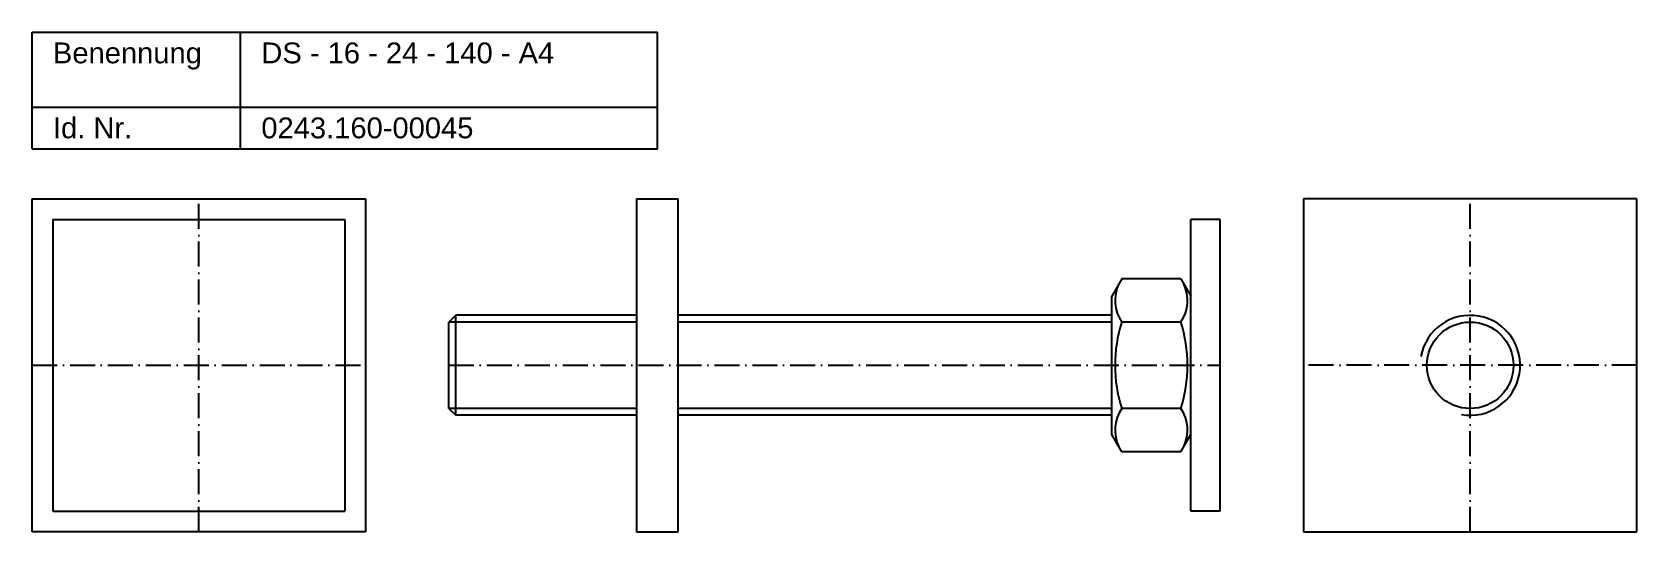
# Model space of a CAD drawing. Header units: millimetres. Extents: x 77 to 2399, y 1116 to 2936.
# Drawn here: x 1914.2 to 2299.2, y 2136.2 to 2256.2 of the extents above; entities that cross this region are included whole.
import ezdxf

# ---------------------------------------------------------------- set-up
doc = ezdxf.new("R2010")
doc.units = ezdxf.units.MM
doc.header["$LTSCALE"] = 0.5
doc.linetypes.add('achse', pattern=[18, 12, -3, 0, -3])
doc.layers.add('HALFEN', color=2, linetype='CONTINUOUS')
doc.styles.add('ARIAL50', font='ARIAL.TTF', dxfattribs={"height": 5})

msp = doc.modelspace()

# ---------------------------------------------------------------- linework, layer by layer
at = {"layer": 'HALFEN'}
for p, q in [((1914.25, 2256.25), (2064.25, 2256.25)), ((1914.25, 2228.25), (1914.25, 2256.25)), ((1964.25, 2228.25), (1964.25, 2256.25)), ((2064.25, 2228.25), (2064.25, 2256.25)), ((1914.25, 2238.25), (2064.25, 2238.25)), ((1914.25, 2228.25), (2064.25, 2228.25)), ((1914.25, 2216.25), (1994.25, 2216.25)), ((1914.25, 2136.25), (1914.25, 2216.25)), ((1994.25, 2216.25), (1994.25, 2136.25)), ((2059.25, 2216.25), (2059.25, 2136.25)), ((2059.25, 2216.25), (2069.25, 2216.25)), ((2069.25, 2136.25), (2069.25, 2216.25)), ((2299.25, 2216.25), (2219.25, 2216.25)), ((2219.25, 2216.25), (2219.25, 2136.25)), ((2299.25, 2136.25), (2299.25, 2216.25)), ((1919.25, 2211.25), (1989.25, 2211.25)), ((1919.25, 2211.25), (1919.25, 2141.25)), ((1989.25, 2211.25), (1989.25, 2141.25)), ((2192.25, 2141.25), (2192.25, 2211.25)), ((2199.25, 2211.25), (2192.25, 2211.25)), ((2199.25, 2141.25), (2199.25, 2211.25)), ((2175.67, 2197.04), (2173.25, 2192.85)), ((2189.83, 2197.04), (2175.67, 2197.04)), ((2189.83, 2197.04), (2192.25, 2192.85)), ((2173.25, 2159.65), (2173.25, 2192.85)), ((2015.87, 2188.25), (2014.25, 2186.63)), ((2059.25, 2188.25), (2015.87, 2188.25)), ((2015.87, 2164.25), (2015.87, 2188.25)), ((2173.25, 2188.25), (2069.25, 2188.25)), ((2059.25, 2186.63), (2014.25, 2186.63)), ((2014.25, 2165.87), (2014.25, 2186.63)), ((2173.25, 2186.63), (2069.25, 2186.63)), ((2189.83, 2186.64), (2175.67, 2186.64)), ((2059.25, 2165.87), (2014.25, 2165.87)), ((2014.25, 2165.87), (2015.87, 2164.25)), ((2059.25, 2164.25), (2015.87, 2164.25)), ((2173.25, 2165.87), (2069.25, 2165.87)), ((2173.25, 2164.25), (2069.25, 2164.25)), ((2189.83, 2165.86), (2175.67, 2165.86)), ((2175.67, 2155.46), (2173.25, 2159.65)), ((2189.83, 2155.46), (2192.25, 2159.65)), ((2189.83, 2155.46), (2175.67, 2155.46)), ((1919.25, 2141.25), (1989.25, 2141.25)), ((2199.25, 2141.25), (2192.25, 2141.25)), ((1994.25, 2136.25), (1914.25, 2136.25)), ((2059.25, 2136.25), (2069.25, 2136.25)), ((2219.25, 2136.25), (2299.25, 2136.25))]:
    msp.add_line(p, q, dxfattribs=at)
at = {"layer": 'HALFEN', "color": 1, "linetype": 'achse'}
for p, q in [((1954.25, 2136.25), (1954.25, 2216.25)), ((2259.25, 2136.25), (2259.25, 2216.25)), ((1914.25, 2176.25), (1994.25, 2176.25)), ((2014.25, 2176.25), (2199.25, 2176.25)), ((2299.25, 2176.25), (2219.25, 2176.25))]:
    msp.add_line(p, q, dxfattribs=at)
at = {"layer": 'HALFEN'}
msp.add_circle((2259.25, 2176.25), 10.38, dxfattribs=at)
for centre, radius, start, end in [((2183.25, 2191.84), 9.19, 154.4385, 214.4385), ((2182.25, 2191.84), 9.19, 325.5615, 25.5615), ((2208.4, 2176.25), 34.35, 162.383, 197.617), ((2157.1, 2176.25), 34.35, 342.383, 17.617), ((2183.25, 2160.66), 9.19, 145.5615, 205.5615), ((2182.25, 2160.66), 9.19, 334.4385, 34.4385)]:
    msp.add_arc(centre, radius, start, end, dxfattribs=at)
at = {"layer": 'HALFEN', "color": 1}
msp.add_arc((2259.25, 2176.25), 12, 260, 170, dxfattribs=at)

# ---------------------------------------------------------------- texts
at = {"layer": 'HALFEN', "style": 'ARIAL50'}
for s, p in [('Benennung', (1919.25, 2248.75)), ('DS - 16 - 24 - 140 - A4', (1969.25, 2248.75)), ('Id. Nr.', (1919.25, 2230.75)), ('0243.160-00045', (1969.25, 2230.75))]:
    msp.add_text(s, height=5, dxfattribs=at).set_placement(p)

doc.saveas('drawing.dxf')
